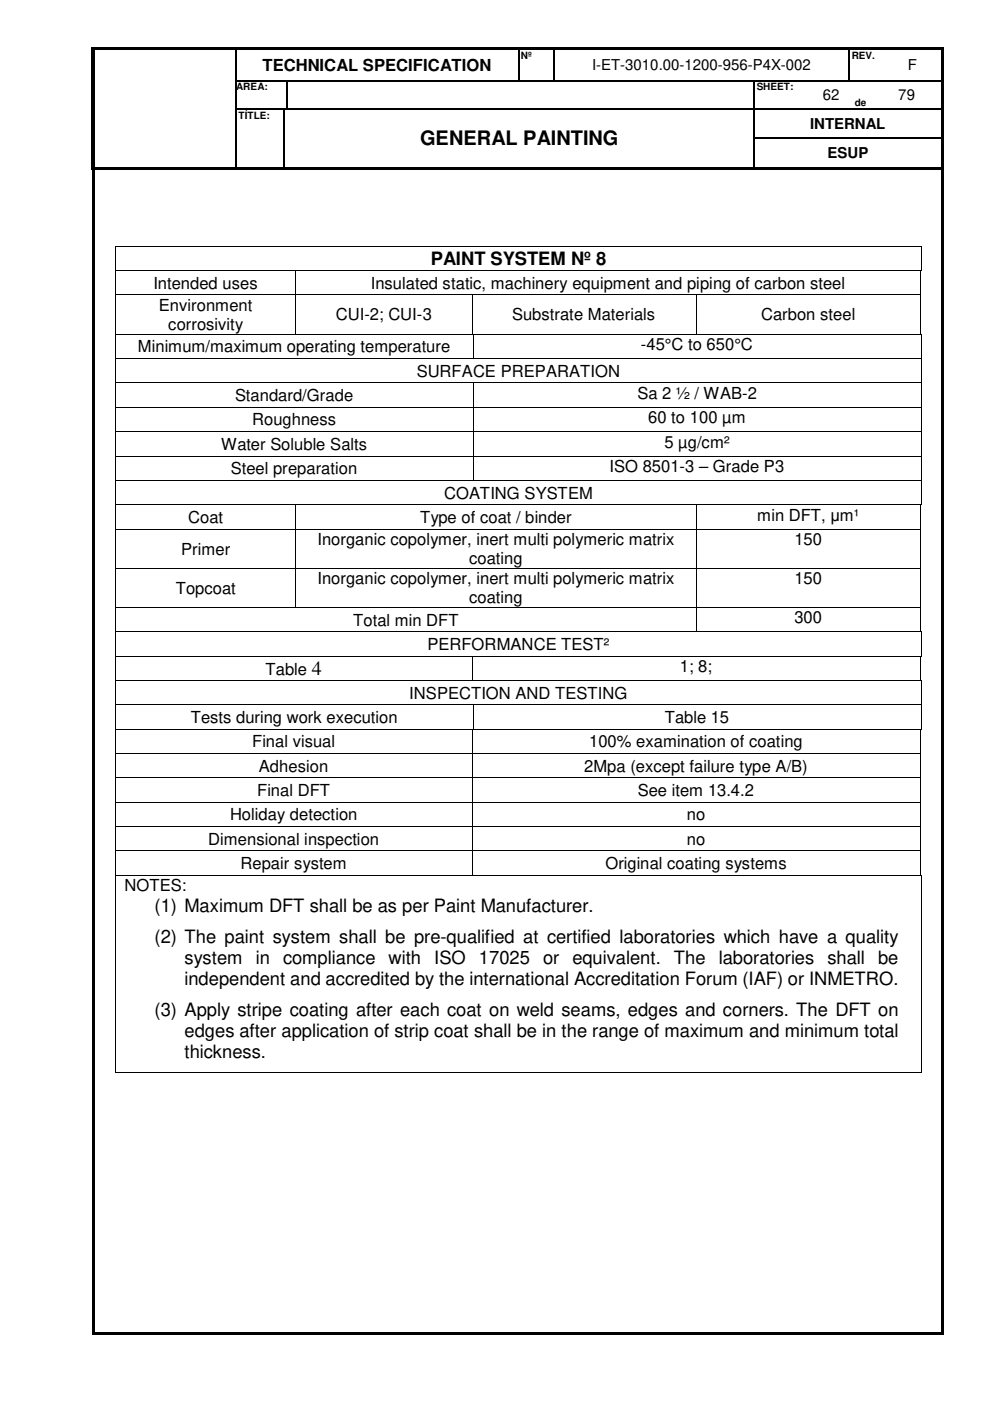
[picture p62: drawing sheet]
<svg xmlns="http://www.w3.org/2000/svg" width="210mm" height="297mm" viewBox="0 0 210 297" stroke-linecap="round" stroke-linejoin="round" font-family="sans-serif">
<defs><g id="words">
<g font-size="4.2">
<text x="89.1" y="30.8">GENERAL PAINTING</text>
<text x="66.1" y="143.1">4</text>
</g>
<g font-size="3.9">
<text x="91.3" y="56.1">PAINT SYSTEM Nº 8</text>
<text x="32.8" y="193.3">(1) Maximum DFT shall be as per Paint Manufacturer.</text>
<text x="32.8" y="199.9">(2) The paint system shall be pre-qualified at certified laboratories which have a quality</text>
<text x="39.1" y="204.4">system</text>
<text x="39.1" y="208.9">independent and accredited by the international Accreditation Forum (IAF) or INMETRO.</text>
<text x="54.2" y="204.4">in</text>
<text x="60" y="204.4">compliance</text>
<text x="82.4" y="204.4">with</text>
<text x="92.1" y="204.4">ISO</text>
<text x="101.6" y="204.4">17025</text>
<text x="115.1" y="204.4">or</text>
<text x="121.4" y="204.4">equivalent.</text>
<text x="142.9" y="204.4">The</text>
<text x="152.4" y="204.4">laboratories</text>
<text x="175.4" y="204.4">shall</text>
<text x="186.2" y="204.4">be</text>
<text x="32.8" y="215.4">(3) Apply stripe coating after each coat on weld seams, edges and corners. The DFT on</text>
<text x="39.1" y="219.9">edges after application of strip coat shall be in the range of maximum and minimum total</text>
<text x="39.1" y="224.4">thickness.</text>
</g>
<g font-size="3.5">
<text x="55.6" y="15">TECHNICAL SPECIFICATION</text>
<text x="32.5" y="61.2">Intended uses</text>
<text x="33.7" y="65.9">Environment</text>
<text x="78.6" y="61.2">Insulated static, machinery equipment and piping of carbon steel</text>
<text x="35.7" y="70">corrosivity</text>
<text x="71.2" y="67.9">CUI-2; CUI-3</text>
<text x="108.6" y="67.9">Substrate Materials</text>
<text x="161.4" y="67.9">Carbon steel</text>
<text x="29.3" y="74.7">Minimum/maximum operating temperature</text>
<text x="135.9" y="74.2">-45°C to 650°C</text>
<text x="88.3" y="79.8">SURFACE PREPARATION</text>
<text x="49.8" y="85">Standard/Grade</text>
<text x="135.2" y="84.5">Sa 2 ½ / WAB-2</text>
<text x="137.5" y="89.7">60 to 100 µm</text>
<text x="46.9" y="95.4">Water Soluble Salts</text>
<text x="53.5" y="90.2">Roughness</text>
<text x="140.9" y="94.9">5 µg/cm²</text>
<text x="48.9" y="100.5">Steel preparation</text>
<text x="129.2" y="100.1">ISO 8501-3 – Grade P3</text>
<text x="94.1" y="105.7">COATING SYSTEM</text>
<text x="39.9" y="110.9">Coat</text>
<text x="89.1" y="110.9">Type of coat / binder</text>
<text x="160.6" y="110.4">min DFT, µm¹</text>
<text x="38.4" y="117.6">Primer</text>
<text x="67.3" y="115.6">Inorganic copolymer, inert multi polymeric matrix</text>
<text x="99.5" y="119.6">coating</text>
<text x="168.4" y="115.6">150</text>
<text x="37.3" y="125.9">Topcoat</text>
<text x="67.3" y="123.9">Inorganic copolymer, inert multi polymeric matrix</text>
<text x="168.4" y="123.9">150</text>
<text x="99.5" y="127.9">coating</text>
<text x="74.9" y="132.6">Total min DFT</text>
<text x="90.6" y="137.8">PERFORMANCE TEST²</text>
<text x="168.4" y="132.1">300</text>
<text x="56.3" y="143.1">Table</text>
<text x="144.1" y="142.5">1; 8;</text>
<text x="86.8" y="148.1">INSPECTION AND TESTING</text>
<text x="40.4" y="153.3">Tests during work execution</text>
<text x="140.9" y="153.3">Table 15</text>
<text x="53.5" y="158.5">Final visual</text>
<text x="124.9" y="158.5">100% examination of coating</text>
<text x="54.9" y="163.6">Adhesion</text>
<text x="123.9" y="163.6">2Mpa (except failure type A/B)</text>
<text x="48.8" y="173.9">Holiday detection</text>
<text x="54.5" y="168.8">Final DFT</text>
<text x="135.2" y="168.8">See item 13.4.2</text>
<text x="145.6" y="173.9">no</text>
<text x="44.2" y="179.1">Dimensional inspection</text>
<text x="145.6" y="179.1">no</text>
<text x="51" y="184.3">Repair system</text>
<text x="128.4" y="184.3">Original coating systems</text>
<text x="26.4" y="189">NOTES:</text>
</g>
<g font-size="3.2">
<text x="125.5" y="14.9">I-ET-3010.00-1200-956-P4X-002</text>
<text x="192.5" y="14.9">F</text>
<text x="174.5" y="21.3">62</text>
<text x="190.5" y="21.3">79</text>
<text x="171.7" y="27.3">INTERNAL</text>
<text x="175.5" y="33.5">ESUP</text>
</g>
<g font-size="2.1">
<text x="110.4" y="12.4">Nº</text>
<text x="180.6" y="12.4">REV.</text>
<text x="50.1" y="19.2">AREA:</text>
<text x="160.4" y="19.2">SHEET:</text>
<text x="181.2" y="22.4">de</text>
<text x="50.6" y="25.1">TÍTLE:</text>
</g>
</g></defs>
<g fill="#000">
<path d="M19.4 10.5h.8zM19.4 10h.8v.5h-.8zM19.4 10.5h.8v6.5h-.8zM19.4 17h.8v.3h-.8zM20.2 10h29.6v.5h-29.6zM49.8 10.5h.3zM49.8 10h.5v.5h-.5zM49.8 17h.3v.3h-.3zM50.3 10h59.5v.5h-59.5zM60.6 17h.2v.3h-.2zM109.8 10.5h.3zM109.8 10h.5v.5h-.5z"/>
<path d="M109.8 17h.3v.3h-.3zM110.3 10h7v.5h-7zM117.3 10.5h.3zM117.3 10h.5v.5h-.5zM117.3 17h.3v.3h-.3zM117.8 10h62v.5h-62zM159.8 17h.3v.3h-.3zM172.5 17h.2v.3h-.2zM179.8 10.5h.3zM179.8 10h.5v.5h-.5zM179.8 17h.3v.3h-.3zM180.1 17h.2v.3h-.2z"/>
<path d="M180.3 10h7.2v.5h-7.2zM185 17h.3v.3h-.3zM187.5 10h.5v.5h-.5zM187.5 17h.2v.3h-.2zM188 10h11.5v.5h-11.5zM199.5 10h.5v.5h-.5zM199.5 10.5h.5v6.5h-.5zM199.5 17h.5v.3h-.5zM19.4 17.3h.8v5.7h-.8zM19.4 23h.8v.2h-.8zM19.4 23.2h.8v6h-.8zM19.4 29.2h.8v.3h-.8z"/>
<path d="M19.4 29.5h.8v5.9h-.8zM19.4 35.4h.8v.5h-.8zM19.5 35.9l.5 .1zM20.2 35.4h.5v.5h-.5zM20.7 35.4h29.1v.5h-29.1zM49.8 23h.3v.2h-.3zM49.8 29.2h.3v.3h-.3zM49.8 35.4h.5v.5h-.5zM50.3 35.4h9.8v.5h-9.8zM60.1 23h.3v.2h-.3zM60.1 29.2h.4v.3h-.4zM60.1 35.4h.5v.5h-.5z"/>
<path d="M60.4 23h.2v.2h-.2zM60.6 23h.2v.2h-.2zM60.6 35.4h99.2v.5h-99.2zM159.8 23h.3v.2h-.3zM159.8 29.2h.3v.3h-.3zM159.8 35.4h.5v.5h-.5zM160.3 35.4h39.2v.5h-39.2zM172.5 23h.2v.2h-.2zM180 23h.2v.2h-.2zM185 23h.3v.2h-.3zM199.5 17.3h.5v5.7h-.5zM199.5 23h.5v.2h-.5z"/>
<path d="M199.5 23.2h.5v6h-.5zM199.5 29.2h.5v.3h-.5zM199.5 29.5h.5v5.9h-.5zM199.5 35.4h.5v.6h-.5zM24.4 52.1h.2v.2h-.2zM24.4 57.3h.2v.1h-.2zM62.7 57.3h.1v.1h-.1zM195.1 57.3h.1v.1h-.1zM195.2 57.3h.2v.1h-.2zM195.3 52.1h.2v.2h-.2zM195.3 57.3h.2v.1h-.2zM24.4 62.4h.2v.2h-.2z"/>
<path d="M24.4 70.7h.2v.2h-.2zM24.4 75.9h.2v.2h-.2zM62.7 62.4h.1v.2h-.1zM62.7 70.7h.1v.2h-.1zM100 62.4h.2v.2h-.2zM100 70.7h.2v.2h-.2zM100.2 70.7v.2zM100.2 70.7h.2v.2h-.2zM100.2 75.9h.2v.2h-.2zM147.5 62.4h.2v.2h-.2zM147.5 70.7h.2v.2h-.2zM195.1 62.4h.1v.2h-.1z"/>
<path d="M195.1 70.7h.1v.2h-.1zM195.2 70.7h.2v.2h-.2zM195.3 70.7h.2v.2h-.2zM195.3 75.9h.2v.2h-.2zM24.4 81.1h.2v.1h-.2zM24.4 86.2h.2v.2h-.2zM24.4 91.4h.2v.2h-.2zM24.4 96.6h.2v.2h-.2zM100.2 81.1h.2v.1h-.2zM100.2 86.2h.2v.2h-.2zM100.2 91.4h.2v.2h-.2zM100.2 96.6h.2v.2h-.2z"/>
<path d="M195.3 81.1h.2v.1h-.2zM195.3 86.2h.2v.2h-.2zM195.3 91.4h.2v.2h-.2zM195.3 96.6h.2v.2h-.2zM24.4 101.8h.2v.1h-.2zM24.4 106.9h.2v.2h-.2zM24.4 112.1h.2v.2h-.2zM62.7 106.9h.1v.2h-.1zM62.7 112.1h.1v.2h-.1zM100.2 101.8h.2v.1h-.2zM147.5 106.9h.2v.2h-.2zM147.5 112.1h.2v.2h-.2z"/>
<path d="M195.1 106.9h.1v.2h-.1zM195.1 112.1h.1v.2h-.1zM195.2 106.9h.2v.2h-.2zM195.3 101.8h.2v.1h-.2zM195.3 106.9h.2v.2h-.2zM24.4 120.4h.2v.2h-.2zM24.4 128.7h.2v.1h-.2zM24.4 133.9h.2v.1h-.2zM24.4 139h.2v.2h-.2zM62.7 120.4h.1v.2h-.1zM62.7 128.7h.1v.1h-.1zM100 139h.2v.2h-.2z"/>
<path d="M147.5 120.4h.2v.2h-.2zM147.5 128.7h.2v.1h-.2zM147.5 133.9h.2v.1h-.2zM195.1 120.4h.1v.2h-.1zM195.1 128.7h.1v.1h-.1zM195.1 133.9h.1v.1h-.1zM195.1 139h.1v.2h-.1zM195.2 133.9h.2v.1h-.2zM195.2 139h.2v.2h-.2zM195.3 133.9h.2v.1h-.2zM195.3 139h.2v.2h-.2zM24.4 144.2h.2v.2h-.2z"/>
<path d="M24.4 149.4h.2v.1h-.2zM24.4 154.5h.2v.2h-.2zM24.4 159.7h.2v.2h-.2zM100 144.2h.2v.2h-.2zM100 154.5h.2v.2h-.2zM100 159.7h.2v.2h-.2zM100.2 154.5v.2zM100.2 149.4h.2v.1h-.2zM100.2 154.5h.2v.2h-.2zM195.1 144.2h.1v.2h-.1zM195.1 154.5h.1v.2h-.1zM195.1 159.7h.1v.2h-.1z"/>
<path d="M195.2 144.2h.2v.2h-.2zM195.2 154.5h.2v.2h-.2zM195.3 144.2h.2v.2h-.2zM195.3 149.4h.2v.1h-.2zM195.3 154.5h.2v.2h-.2zM24.4 164.8h.2v.2h-.2zM24.4 170h.2v.2h-.2zM24.4 175.2h.2v.1h-.2zM100 164.8h.2v.2h-.2zM100 170h.2v.2h-.2zM100 175.2h.2v.1h-.2zM195.1 164.8h.1v.2h-.1z"/>
<path d="M195.1 170h.1v.2h-.1zM195.1 175.2h.1v.1h-.1zM24.4 180.3h.2v.2h-.2zM24.4 185.5h.2v.2h-.2zM100 180.3h.2v.2h-.2zM100 185.5h.2v.2h-.2zM195.1 180.3h.1v.2h-.1zM195.1 185.5h.1v.2h-.1zM195.2 185.5h.2v.2h-.2zM195.3 185.5h.2v.2h-.2zM24.4 227.3h.2v.2h-.2zM195.3 227.3h.2v.2h-.2z"/>
<path d="M19.5 36h.5v246.5h-.5zM19.5 282.5h.5v.5h-.5zM20 282.5h179.5v.5h-179.5zM199.5 36h.5v246.5h-.5zM199.5 282.5h.5v.5h-.5z"/>
</g>
<path d="M50 10.5v6.5M50 17.3v5.7M60.7 17.3v5.7M117.5 10.5v6.5M50 23.2v6M50 29.5v5.9M60.3 23.2v6M60.3 29.5v5.9" fill="none" stroke="#000" stroke-width=".34"/>
<g fill="none" stroke="#000" stroke-width=".25">
<path d="M50.1 17.1h10.5M60.8 17.1h49M109.9 10.5v6.5M110.1 17.1h7.2M117.6 17.1h42.2M159.9 17.3v5.7M160.1 17.1h12.4M172.7 17.1h7.1M180 10.5v6.5M180.3 17.1h4.7M185.3 17.1h2.2M187.7 17.1h11.8"/>
<path d="M50.1 23.1h10M60.8 23.1h99M159.9 23.2v6M159.9 29.5v5.9M160.1 23.1h12.4M160.1 29.3h39.4M172.7 23.1h7.3M180.2 23.1h4.8M185.3 23.1h14.2"/>
</g>
<g fill="none" stroke="#000" stroke-width=".21">
<path d="M24.5 52.3v5M24.5 57.4v5M24.6 52.2h170.7M24.6 57.4h38.1M62.7 57.4v5M62.8 57.4h132.3M195.2 57.4v5M195.4 52.3v5M24.5 62.6v8.1M24.5 70.9v5M24.5 76.1v5M24.6 62.5h38.1"/>
<path d="M24.6 70.8h38.1M24.6 76h75.6M62.7 62.6v8.1M62.8 62.5h37.2M62.8 70.8h37.2M100.1 62.6v8.1M100.2 62.5h47.3M100.3 70.9v5M100.4 70.8h47.1M100.4 76h94.9M147.6 62.6v8.1M147.7 62.5h47.4"/>
<path d="M147.7 70.8h47.4M195.2 62.6v8.1M195.4 70.9v5M195.4 76.1v5M24.5 81.2v5M24.5 86.4v5M24.5 91.6v5M24.5 96.8v5M24.6 81.2h75.6M24.6 86.3h75.6M24.6 91.5h75.6M24.6 96.7h75.6"/>
<path d="M100.3 81.2v5M100.3 86.4v5M100.3 91.6v5M100.3 96.8v5M100.4 81.2h94.9M100.4 86.3h94.9M100.4 91.5h94.9M100.4 96.7h94.9M195.4 81.2v5M195.4 86.4v5M195.4 91.6v5M195.4 96.8v5"/>
<path d="M24.5 101.9v5M24.5 107.1v5M24.5 112.3v8.1M24.6 101.9h75.6M24.6 107h38.1M24.6 112.2h38.1M62.7 107.1v5M62.7 112.3v8.1M62.8 107h84.7M62.8 112.2h84.7M100.4 101.9h94.9M147.6 107.1v5"/>
<path d="M147.6 112.3v8.1M147.7 107h47.4M147.7 112.2h47.4M195.2 107.1v5M195.2 112.3v8.1M195.4 101.9v5M24.5 120.6v8.1M24.5 128.8v5.1M24.5 134v5M24.5 139.2v5M24.6 120.5h38.1M24.6 128.7h38.1"/>
<path d="M24.6 133.9h122.9M24.6 139.1h75.4M62.7 120.6v8.1M62.8 120.5h84.7M62.8 128.7h84.7M100.1 139.2v5M100.2 139.1h94.9M147.6 120.6v8.1M147.6 128.8v5.1M147.7 120.5h47.4M147.7 128.7h47.4M147.7 133.9h47.4"/>
<path d="M195.2 120.6v8.1M195.2 128.8v5.1M195.2 139.2v5M195.4 134v5M24.5 144.4v5M24.5 149.5v5M24.5 154.7v5M24.5 159.9v4.9M24.6 144.3h75.4M24.6 149.4h75.6M24.6 154.6h75.4M24.6 159.8h75.4"/>
<path d="M100.1 154.7v5M100.1 159.9v4.9M100.2 144.3h94.9M100.2 159.8h94.9M100.3 149.5v5M100.4 149.4h94.9M100.4 154.6h94.7M195.2 154.7v5M195.2 159.9v4.9M195.4 144.4v5M195.4 149.5v5M24.5 165v5"/>
<path d="M24.5 170.2v5M24.5 175.3v5M24.6 164.9h75.4M24.6 170.1h75.4M24.6 175.3h75.4M100.1 165v5M100.1 170.2v5M100.1 175.3v5M100.2 164.9h94.9M100.2 170.1h94.9M100.2 175.3h94.9M195.2 165v5"/>
<path d="M195.2 170.2v5M195.2 175.3v5M24.5 180.5v5M24.5 185.7v41.6M24.6 180.4h75.4M24.6 185.6h75.4M100.1 180.5v5M100.2 180.4h94.9M100.2 185.6h94.9M195.2 180.5v5M195.4 185.7v41.6M24.6 227.4h170.7"/>
</g>
<use href="#words"/>
</svg>
